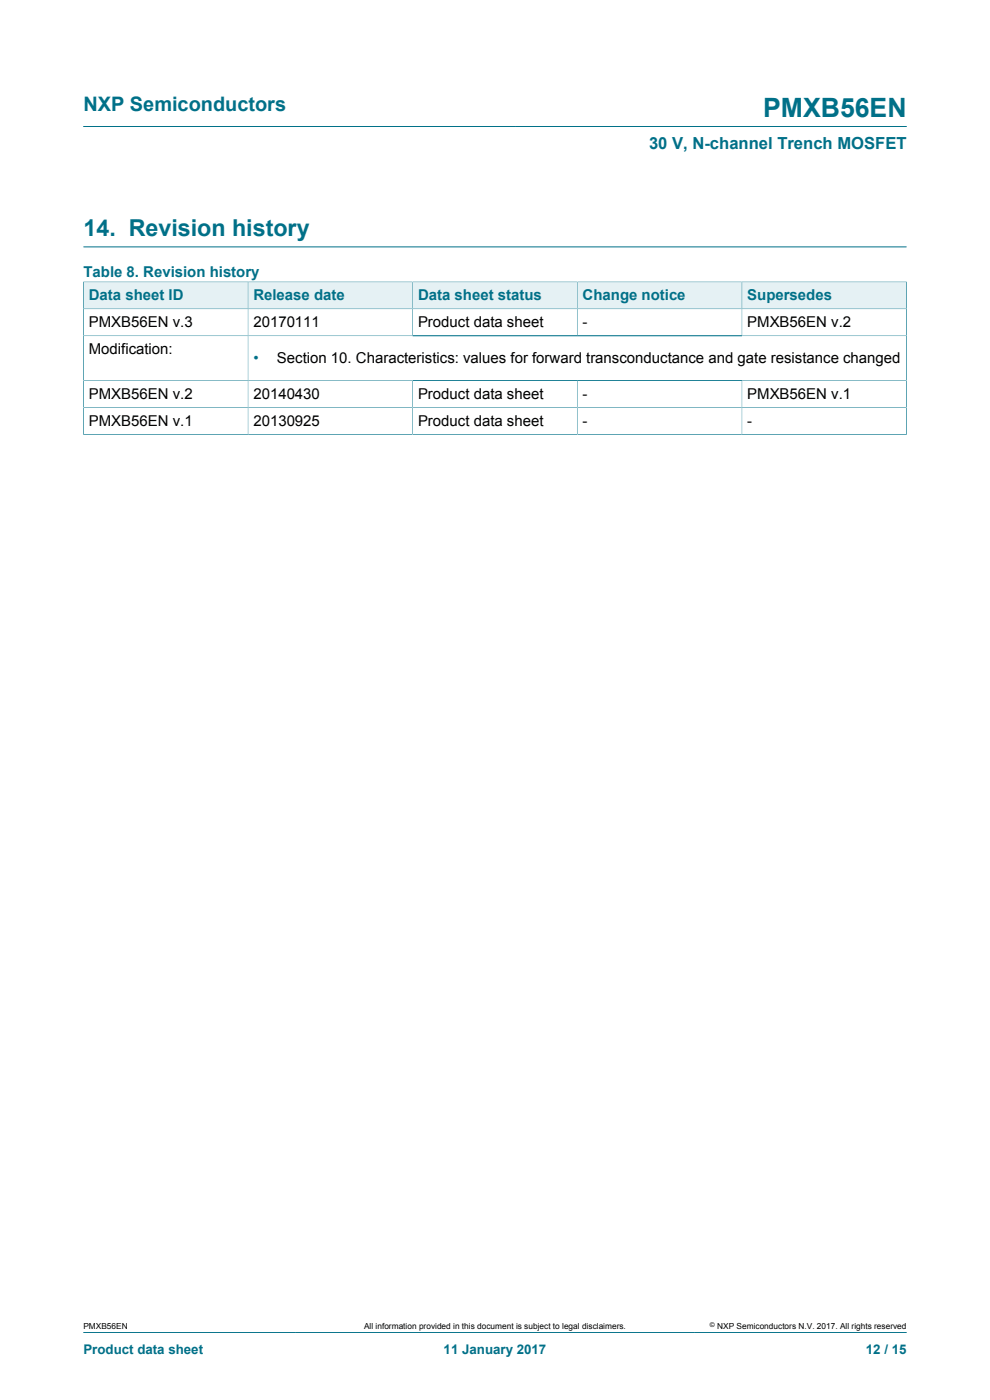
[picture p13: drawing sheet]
<svg xmlns="http://www.w3.org/2000/svg" width="210mm" height="297mm" viewBox="0 0 210 297" stroke-linecap="round" stroke-linejoin="round" font-family="sans-serif">
<defs><g id="words">
<text font-size="5.6" fill="#007088" x="161.9" y="24.8">PMXB56EN</text>
<text font-size="4.9" fill="#007088" x="17.7" y="50">14. Revision history</text>
<text font-size="4.2" fill="#007088" x="17.7" y="23.6">NXP Semiconductors</text>
<text font-size="3.5" fill="#007088" x="137.7" y="31.7">30 V, N-channel Trench MOSFET</text>
<g font-size="3.2" fill="#007088">
<text x="17.7" y="58.7">Table 8. Revision history</text>
<text x="18.8" y="63.7">Data sheet ID</text>
<text x="53.7" y="63.7">Release date</text>
<text x="88.7" y="63.7">Data sheet status</text>
<text x="123.6" y="63.7">Change notice</text>
<text x="158.5" y="63.7">Supersedes</text>
<text x="53.7" y="77">•</text>
</g>
<g font-size="3.2">
<text x="18.8" y="69.4">PMXB56EN v.3</text>
<text x="53.7" y="69.4">20170111</text>
<text x="88.7" y="69.4">Product data sheet</text>
<text x="123.6" y="69.4">-</text>
<text x="158.5" y="69.4">PMXB56EN v.2</text>
<text x="18.8" y="75.1">Modification:</text>
<text x="58.7" y="77">Section 10. Characteristics: values for forward transconductance and gate resistance changed</text>
<text x="18.8" y="84.6">PMXB56EN v.2</text>
<text x="53.7" y="84.6">20140430</text>
<text x="88.7" y="84.6">Product data sheet</text>
<text x="123.6" y="84.6">-</text>
<text x="158.5" y="84.6">PMXB56EN v.1</text>
<text x="18.8" y="90.3">PMXB56EN v.1</text>
<text x="53.7" y="90.3">20130925</text>
<text x="88.7" y="90.3">Product data sheet</text>
<text x="123.6" y="90.3">-</text>
<text x="158.5" y="90.3">-</text>
</g>
<g font-size="2.8" fill="#007088">
<text x="17.7" y="287.2">Product data sheet</text>
<text x="94.1" y="287.2">11 January 2017</text>
<text x="183.7" y="287.2">12 / 15</text>
</g>
<g font-size="1.8">
<text x="17.7" y="282">PMXB56EN</text>
<text x="77.2" y="282">All information provided in this document is subject to legal disclaimers.</text>
<text x="152.1" y="282">NXP Semiconductors N.V. 2017. All rights reserved</text>
</g>
<text font-size="1.4" x="150.6" y="281.6">©</text>
</g></defs>
<path d="M17.7 26.8h174.6M17.7 52.4h174.6M17.7 282.6h174.6" fill="none" stroke="#007088" stroke-width=".21"/>
<path d="M17.8 59.9h34.7v5.5h-34.7z" fill="#e5f1f4"/>
<path d="M17.7 59.7v5.8h34.9v-5.7h-35" fill="none" stroke="#007088" stroke-width=".21"/>
<path d="M52.7 59.9h34.8v5.5h-34.8z" fill="#e5f1f4"/>
<path d="M52.6 59.8h34.9v5.7h-34.9z" fill="none" stroke="#007088" stroke-width=".21"/>
<path d="M87.6 59.9h34.8v5.5h-34.8z" fill="#e5f1f4"/>
<path d="M87.5 59.8h35v5.7h-35z" fill="none" stroke="#007088" stroke-width=".21"/>
<path d="M122.5 59.9h34.8v5.5h-34.8z" fill="#e5f1f4"/>
<path d="M122.5 59.8h34.9v5.7h-34.9z" fill="none" stroke="#007088" stroke-width=".21"/>
<path d="M157.4 59.9h34.8v5.5h-34.8z" fill="#e5f1f4"/>
<g fill="none" stroke="#007088" stroke-width=".21">
<path d="M192.3 59.7v32.6M192.4 59.8h-35v11.4M17.7 71.2h174.6M52.6 65.5v26.7M87.5 65.5v5.7M122.5 65.5v5.7M192.3 65.5h-174.6v26.8M17.6 92.2h174.8M17.7 80.8h174.6M17.7 86.5h174.6M87.5 80.8v11.4M122.5 80.8v11.4"/>
<path d="M157.4 80.8v11.4"/>
</g>
<use href="#words"/>
</svg>
